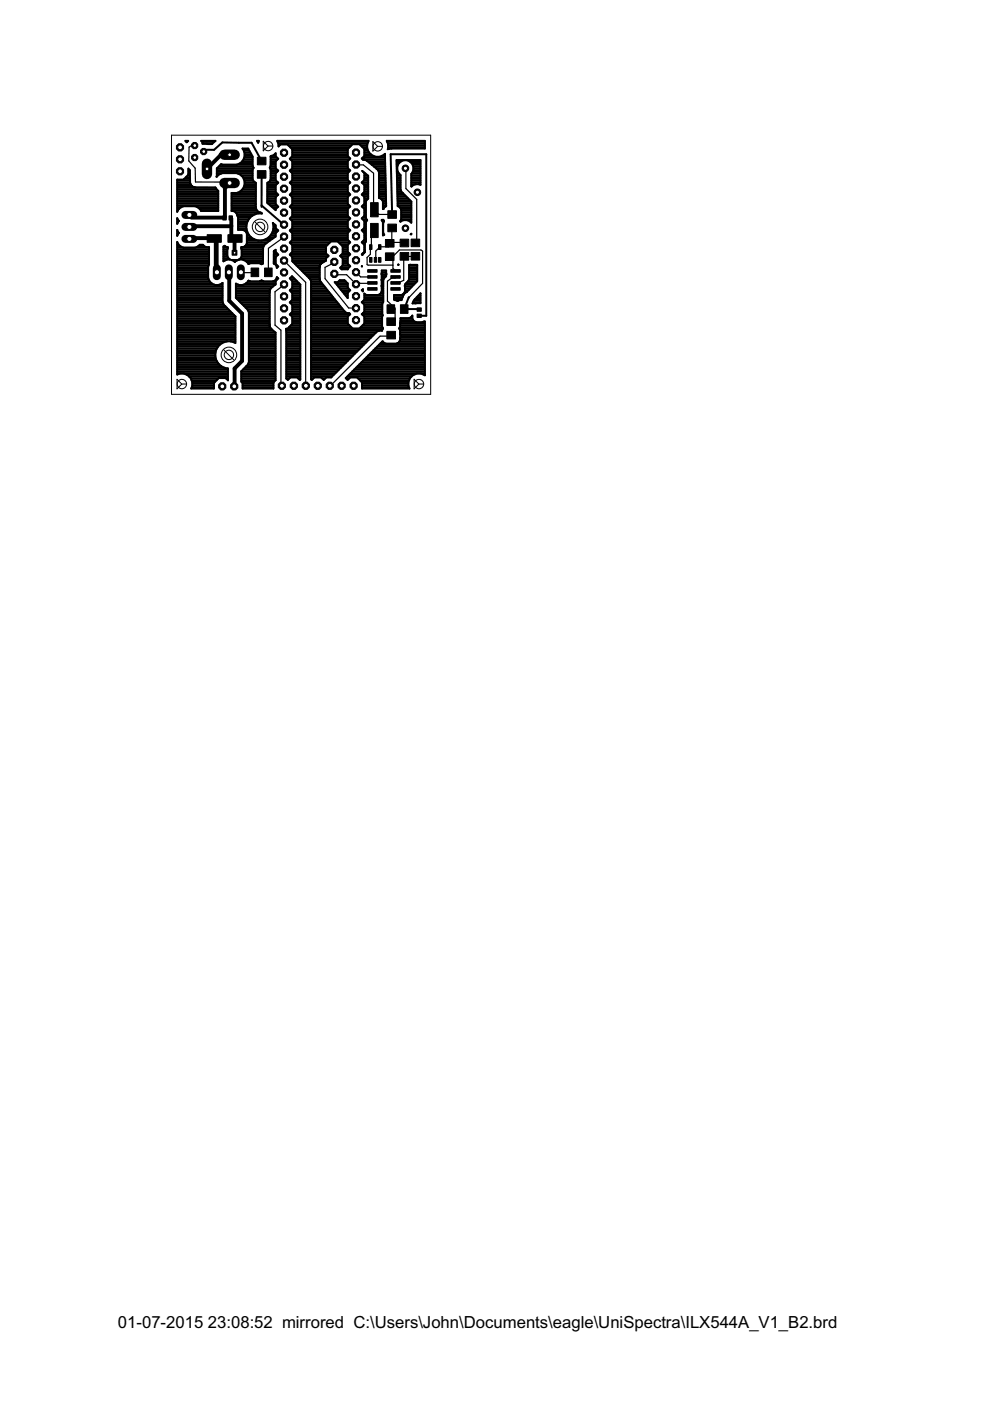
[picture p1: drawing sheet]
<svg xmlns="http://www.w3.org/2000/svg" width="210mm" height="297mm" viewBox="0 0 210 297" stroke-linecap="round" stroke-linejoin="round" font-family="sans-serif">
<defs><g id="words">
<g font-size="4">
<text x="25" y="281.5">01-07-2015</text>
<text x="44.1" y="281.5">23:08:52 mirrored C:\Users\John\Documents\eagle\UniSpectra\ILX544A_V1_B2.brd</text>
</g>
</g></defs>
<g fill="#000" stroke="#000" stroke-width=".21">
<path d="M54.6 33.3h1.8v1.6h-1.8zM54.6 36.2h1.8v1.6h-1.8zM43.9 49.8h3v1.6h-3zM47.2 45.8h.8v.9h-.8zM48.6 45.8h.7v.9h-.7zM48.3 49.8h3v1.6h-3zM53.2 56.8h1.6v1.9h-1.6zM56.1 56.8h1.6v1.9h-1.6zM78.4 54.6h.5v1h-.5zM78.4 51.9h.5v1h-.5zM79.4 54.6h.5v1h-.5zM78 57.2h1.9v.5h-1.9z"/>
<path d="M78 58.4h1.9v.6h-1.9zM78 59.7h1.9v.6h-1.9zM78.6 43h1.6v3h-1.6zM78.6 47.4h1.6v3h-1.6zM80.3 54.6h.5v1h-.5zM80.3 51.9h.5v1h-.5zM81.7 50.8h1.8v1.6h-1.8zM81.7 53.6h1.8v1.6h-1.8zM82.2 44.7h1.9v1.6h-1.9zM82.2 47.5h1.9v1.6h-1.9zM82.9 59.7h2v.6h-2zM82.9 58.4h2v.6h-2z"/>
<path d="M82.9 57.2h2v.5h-2zM84.8 53.6h1.9v1.6h-1.9zM84.8 50.7h1.9v1.6h-1.9zM87.2 50.7h1.8v1.6h-1.8zM87.2 53.5h1.8v1.6h-1.8zM78 61h1.9v.5h-1.9zM82.1 64.6h1.6v1.8h-1.6zM82 67.4h1.8v1.6h-1.8zM82 70.3h1.8v1.6h-1.8zM82.9 61h2v.5h-2zM84.9 64.6h1.6v1.8h-1.6zM88.4 66.6h.9v.7h-.9z"/>
<path d="M88.4 65.3h.9v.7h-.9z"/>
<circle cx="38.2" cy="31.2" r=".83"/>
</g>
<g fill="none" stroke="#000" stroke-width=".25">
<path d="M41.3 30.9v-.5l-1.2 .8-.1 2.9 1.4 1.6v2.9h7.2v.2M43.8 31.7h-.5l-.1 .4M75.5 34.9l1.5 .1 2.2 1.7v7.6l1.1 1.2h2.8M85.9 35.7l.2 .2v4.1l2.2 2.3v9.1l-.2 .1M40.2 45.7l.4 .4M40.2 50.5l-.1 .2M40.2 48l-.1 .1M45.4 50.5l.4 .4M45.8 57.6l.2 .1M47.5 46.1h.2M48.5 57.7l.1 .1M49 49.8l.8 .8-.1 .1"/>
<path d="M49 46.1l-.1 .1 .1 .2M51.1 57.7h2.9M55.4 43.5l.1 .4M60 47.5l.2 .1M60.2 55.2l4.6 4.7v21.9M60.2 50.2l-3.3 2.4v5.1M70.9 58.1l.1 .2h2.5l2 2v-.2l3.5-.1M70.9 55.5l-.1 .2-1.9 1v2.4l5 6.2h1.6M75.5 57.7l1 1h2.5M79.4 48.9l-.7 .4v3l-.2 .2v1.4l-.7 .7v1.5l5.5 .1M82.6 51.6h.5l-.7 .7h-1.8l-.9 .9-.1 1.9M83.1 48.3v3.1l-.5 .2"/>
<path d="M83.9 58.7l-.1 .2h-.7l-1 .7v4.2l1.7 1.5-.9 .2 .9 .1v2.5l-.9 .1M83.9 57.4l-.6-.5v-2.3l-.7-.2h.7l1.4-1.4h4.5l.4 .2v6.9l-2.9 3M85.7 51.5l-.1-.1h-2.3l-.7 .2M88.1 54.3l.2 .1h-2.7v5l-.9 .5-.8 .1M60.2 60.3l-1.9 1.5v7.1l1.3 1.1v11.8h.2M82.9 71.1l.9 .2h-3.2l-10.7 10.5M86.5 65.3l-.8 .2M47 81.8l.1 .1M49.7 81.8v.1M64.8 81.8h.1"/>
</g>
<g fill="none" stroke="#000" stroke-width=".42">
<path d="M37.6 39.1h2.8M37.6 39.8h8.1M37.6 39.4h3.1M37.6 38.7h2.7M37.6 38.3h2.7M39.1 37.9h1.2M39.3 29.9h.6l-.3 .3zM39.4 37.6h.9M39.5 30.1h.2M39.8 37.2h.5M39.9 36.8h.4M39.9 36.4h.4"/>
<path d="M39.9 36.1h.3M40.3 38.8h.1M40.5 39.2l-.2-.4v-2.7l-.4-.3v1.2l-1 1.1h-1.3v6.8l.6-.9 .7-.3h2.4l.7 .3 .6 .7h3.7v-4.2l-.6-.7-4.5-.1M40.5 39.2h.1M40.5 39.2l.3 .4M40.8 39.6h.1M40.8 39.6l.4 .1M41.2 39.7v.1M42.9 30.1h2.5M43.8 31.7l1.6 .1 1.7-1.6 6.2 .1 2.2 3.8M43.9 30.5h1l.8-.6h-3l.2 .3v.3h2.1M46 37.2h.2"/>
<path d="M46 36.8h.9M46 36.4h7.6M46 36.1h7.6M46 35.7h7.7M46.4 35.3h7.2M46.8 34.9h6.8M47.2 34.9l-.3-.1-.9 .9-.1 1.8 .5-.5 .8-.3h3a2.15 2.15 0 0 1 1.7 2.1 2.15 2.15 0 0 1-1.7 2.1M50.2 34.9a2.12 2.12 0 0 0 1.2-3.4h1.2l1 1.7v1.9l.2 .5-.2 .4v2l.1 .4 .6 .4-.1 5.1M50.5 36.8h3.1M51 34.6h2.6M51.1 37.2h2.5M51.4 34.2h2.2"/>
<path d="M51.5 37.6h2.1M51.5 31.6h1.2M51.6 33.8h2M51.6 39.8h2.7M51.7 37.9h1.9M51.7 31.9h1.2M51.8 39.4h2.5M51.8 33.4h1.8M51.8 38.3h1.9M51.8 32.3h1.3M51.9 32.7h1.4M51.9 39.1h2.4"/>
<path d="M51.9 38.7h2.2M51.9 33.1h1.6M54.5 29.9h.4l-.2 .4zM54.6 30.1h.2M55.5 37v6.9M56.7 39.1h2M56.7 39.8h1.7M56.7 39.4h1.7M56.9 38.7h2M57.3 38.3h1.2M57.3 35.7h1.2M57.3 35.3h1.1"/>
<path d="M57.4 33.8h1.4M57.4 34.9h1M57.4 37.9h1M57.4 37.6h1M57.4 37.2h1M57.4 36.8h1M57.4 36.4h1.3M57.4 36.1h1.4M57.4 34.6h1M57.4 34.2h1M57.4 33.4h1.4M57.5 33.1h.9"/>
<path d="M58.2 32.7h.2M58.4 34.2l.6-.5-.6-.6v-.6l-.3 .4-.7 .2v2l-.2 .5 .2 .4v2l-.2 .4-.5 .4v4.2l1.7 1.6v-.3l.6-.5-.6-.5v-1.5l.6-.5-.6-.6v-1.4l.6-.6-.6-.5v-1.5l.6-.5-.6-.5M58.4 34.2v1.5M58.9 30.1h19.2M59 30.5h18.9M59.1 30.8h.2M61.2 30.8h13.3M61.5 38.7h12.8M61.5 31.2h12.6M61.6 36.1h12.6M61.6 33.8h12.4M61.7 33.4h12.4"/>
<path d="M61.7 36.4h12.3M61.8 39.1h12.1M61.9 38.3h12M61.9 31.6h11.8M62 35.7h11.8M62 32.7h11.7M62 34.2v1.5M62 35.7l-.6 .5 .6 .5v1.5l-.6 .5 .6 .6v1.4l-.6 .6 .6 .5v1.5l-.6 .5 .6 .5v1.5M62 34.9h11.7M62 39.8h11.7M62 39.4h11.7M62 37.9h11.7"/>
<path d="M62 37.6h11.7M62 37.2h11.7M62 36.8h11.7M62 35.3h11.7M62 34.6h11.7M62 34.2h11.7M62 33.1h11.7M62 32.3h11.7M62 31.9h11.7M73.7 31.6v1.5M73.7 33.1l.6 .5-.6 .5v1.5l.6 .6-.6 .5v1.5l.6 .5M73.7 31.6l1-1h1.5l1.1 1v1.5"/>
<path d="M74.3 38.7l-.6 .5v1.5l.6 .5-.6 .6v1.4M76.5 30.8h1.4M76.7 38.7l.6-.5v-1.5l-.5-.5 1.3 1.1v4.8l-.5 .7M76.7 38.7l.6 .5v1.5l-.6 .5 .6 .6v1.4M76.7 38.7h1.4M76.8 31.2h1.1M76.9 33.4h4.7M77 36.4h.1M77.1 39.1h1M77.1 38.3h1M77.2 33.8h-.2M77.2 33.8h.1"/>
<path d="M77.2 33.8h4.4M77.2 31.6h.7M77.3 32.7h1.3M77.3 33.1l-.6 .5 .3 .2M77.3 39.8h.8M77.3 39.4h.8M77.3 37.9h.8M77.3 37.6h.8M77.3 37.2h.7M77.3 36.8h.2M77.3 33.1h1.9M77.3 32.3h.9"/>
<path d="M77.3 31.9h.8M77.3 33.8l2.6 2 .4 .6M77.9 34.2h3.7M78.4 34.6h3.3M78.8 34.9h2.9M79.3 35.3h2.4M79.8 35.7h1.9M80.2 36.1h1.5M80.3 36.4v5.6a1 1 0 0 1 .9 .8M80.3 36.4h1.4M80.3 39.1h1.5M80.3 39.8h1.5"/>
<path d="M80.3 39.4h1.5M80.3 38.7h1.5M80.3 38.3h1.4M80.3 37.9h1.4M80.3 37.6h1.4M80.3 37.2h1.4M80.4 36.8h1.3M80.9 33.1h.7M81.5 32.7h.1M81.6 33v-.4a2.23 2.23 0 0 1-2.9 .2 2.23 2.23 0 0 1-.6-2.9h-19.3l.3 .6v.6l.4-.5h1.4l1.1 1.1v1.4l-.6 .6 .6 .5M81.6 33l.3 10.7-.7 .6v-1.5M81.6 33h.1"/>
<path d="M82.1 30.1h8M82.2 30.5h7.9M82.3 31.6h.1M82.3 31.2h7.8M82.3 30.8h7.8M83 31.5l-.6 .1M83 31.5h.1M83.1 31.5h7v-1.6h-8.1l.3 .7-.1 1h.2M84.1 34.9h.3M84.1 34.6h.5M84.1 34.2h1M84.1 35.7h.1"/>
<path d="M84.1 35.3h.1M84.1 36.4h.3M84.1 36.1h.1M84.2 37.6h.7M84.2 37.2h.7M84.2 36.8h.4M84.2 38.3h.7M84.2 37.9h.7M84.2 39.1h.7M84.2 38.7h.7M84.2 36a1.75 1.75 0 0 1 1.7-2.1 1.75 1.75 0 0 1 1.8 2.1M84.2 36l.3 .7 .4 .4v3.1"/>
<path d="M84.2 39.8h.7M84.2 39.4h.7M86.8 34.2h2.4M87.2 39.1h2M87.2 39.4h.2M87.2 38.7h2M87.2 38.3h2M87.2 37.9h2M87.2 37.6h2M87.2 37.2h2M87.2 36.8h2M87.2 34.6h2"/>
<path d="M87.5 34.9h1.7M87.5 36.4h1.7M87.7 36l-.5 .9v2.6l.9-.4M87.7 36.1h1.5M87.7 35.7h1.5M87.7 35.3h1.5M88.8 39.1l.4 .1v-5.3h-5.1l.2 9.8 .3 .1 .5 .7v2l-.2 .4M37.6 59.6h6.8M37.6 52.5h6.7M37.6 46.2l.4 .6-.4 .7zM37.6 48.8v1.2l.4-.6-.3-.2M37.6 58.9h6.5"/>
<path d="M37.6 44.3h.4M37.6 48.8l.1 .4M37.6 40.9h8.7M37.6 48.8h.1M37.6 59.3h6.7M37.6 58.5h6.5M37.6 58.1h6.5M37.6 57.8h6.5M37.6 57.4h6.5M37.6 57h6.5M37.6 56.7h6.5M37.6 56.3h6.6"/>
<path d="M37.6 55.9h6.7M37.6 55.5h6.7M37.6 55.2h6.7M37.6 54.8h6.7M37.6 54.4h6.7M37.6 54h6.7M37.6 53.7h6.7M37.6 53.3h6.7M37.6 52.9h6.7M37.6 52.2h.6M37.6 51.8h.2M37.6 51.4h.1"/>
<path d="M37.6 49.9h.1M37.6 49.6h.2M37.6 49.2h.1M37.6 47.3h.1M37.6 46.9h.3M37.6 46.5h.1M37.6 44.7h.1M37.6 43.9h.8M37.6 43.6h8.7M37.6 43.2h8.7M37.6 42.8h8.7M37.6 42.4h8.7"/>
<path d="M37.6 42.1h8.7M37.6 41.7h8.7M37.6 41.3h8.7M37.6 40.6h8.7M37.6 40.2h8.4M38.9 52.5l-.7-.3-.6-.9v28.1a2.21 2.21 0 0 1 3.2 1.6M41.3 52.5l.7-.3 .4-.3h.7a1.05 1.05 0 0 0 1.2 .5l-.2 6.5a1.84 1.84 0 0 0 3.1 1.1M41.8 43.9h4.5M42.1 52.2h1.2M42.3 44.3h4M42.6 44.7h3.7M47.2 60v4l.2 .6 2.5 2.5v5.6l-1-.3"/>
<path d="M47.4 52.3l.2-.2 .7 .3a3.9 3.9 0 0 0 .1 2.3l.4 .3h-.6l-.8 .4zM47.4 52.5h.9M47.4 55.2h.5M47.4 54.8h1.1M47.4 54.4h.8M47.4 54h.8M47.4 53.7h.8M47.4 53.3h.8M47.4 52.9h.8M47.6 52.2h.1M48.5 57.7l.1 .1M49.1 44.3h5.2"/>
<path d="M49.1 44.7h5.4M49.1 43.9h5.1M49.1 43.6h5.1M49.1 43.2h5.1M49.1 42.8h5.1M49.1 42.4h5.1M49.1 42.1h5.1M49.1 41.7h5.2M49.1 41.3h5.2M49.2 55.2h1.2M49.8 55.5h.1M50 45h5.1"/>
<path d="M50.2 45.4h3.9M50.4 45.8h3M50.5 48.4h1.7M50.5 48h1.7M50.5 47.7h1.8M50.5 47.3h1.9M50.5 46.9h2M50.5 46.5h2.2M50.5 46.2h2.5M51 54.8h4.8M51 40.6h3.3M51.2 52.5h4.6"/>
<path d="M51.2 54.4h4.6M51.2 52.9v1.4l-.1 .4-.7 .4h-1.3l.7 .4M51.2 54h4.6M51.2 53.7h4.6M51.2 53.3h4.6M51.2 52.9h4.6M51.4 40.2h2.9M51.6 48.8h.7M51.7 55.2h4.1M52 52.2h3.9M52.2 49.2h.2M52.3 51.8h3.9"/>
<path d="M52.3 55.5h3.5M52.3 49.6h.3M52.3 51.4h4.4M52.3 51h4.9M52.3 50.7h1.5M52.3 50.3h.9M52.3 49.9h.6M52.6 59.6h5.8M52.7 55.9h.2M53 59.6l-.3-.1a1.84 1.84 0 0 1-2.7 .6v3.1l2.5 2.5 .3 .5v10.6l-.3 .5-1.3 1.4M54.2 43.9a1.17 1.17 0 0 0 1.1 1.2l.2 .2a2.89 2.89 0 0 0-3.3 2.8 2.89 2.89 0 0 0 3.3 2.9 2.89 2.89 0 0 0 2.3-3.7l.6 .5v.5l.6 .6-.6 .5v.7l-2.3 1.7-.3 .7M54.2 43.9h.1"/>
<path d="M54.3 40.9h-5.2v3.8a1.37 1.37 0 0 1 1.4 1.4v2.6h1l.7 .5 .1 .4v2a1.01 1.01 0 0 1-1.1 .8v.5M55.1 59.6l.4-.1 .4 .1M55.2 55.9h.5M55.4 43.5l4.6 4M55.8 52.5v3.4l-.3 .1-.4-.2h-2.1l-.3 .2a1.82 1.82 0 0 0-2.9-.5M56.4 50.7h1.3M56.7 42.8h1.7M56.7 42.4h1.7M56.7 40.9h1.9M56.7 42.1h1.7M56.7 41.7h1.9M56.7 41.3h2.2"/>
<path d="M56.7 40.6h1.7M56.7 40.2h1.7M56.9 43.2h1.5M57 50.3h1.3M57.3 43.6h1.4M57.4 49.9h1M57.6 49.6h.8M57.7 43.9h1.2M57.8 49.2h.9M57.9 47.3h.1M57.9 59.6a.94 .94 0 0 0 .8-.8l.3 .2-.6 .6v.7l-1 .8-.2 .5M57.9 48.8h1"/>
<path d="M58 48.4h.5M58 48h.4M58 47.7h.3M58 55.5h.4M58.1 53.2l.3-.2v.4l.6 .6-.6 .5v1.5l.6 .5-.3 .3a.92 .92 0 0 0-.7-.9zM58.1 55.2h.3M58.1 54.8h.3M58.1 54.4h.4M58.1 54h.8M58.1 53.7h.6M58.1 53.3h.3M58.1 55.9h.3"/>
<path d="M58.2 44.3h.3M58.5 59.3h.2M58.5 56.3h.3M58.7 58.9h.1M58.7 56.7h.1M61.5 51.4h8.5M61.5 41.3h12.7M61.5 54h7.9M61.5 48.8h12.7M61.6 43.9h12.5M61.6 58.9h.7M61.6 46.2h12.5"/>
<path d="M61.6 46.5h12.4M61.7 59.3h.9M61.7 43.6h12.3M61.7 49.2h12.2M61.7 53.7h7.4M61.8 40.9h12.2M61.8 51.8h7.8M61.8 51h12.1M61.8 41.7h12M61.9 54.4h7.6M61.9 48.4h11.9M61.9 44.3h11.8"/>
<path d="M62 46.9v1.4l-.6 .6 .6 .5v1.5l-.6 .5 .6 .6v1.4l-.6 .6 .6 .5v.9l3.5 3.5M62 59.6h1M62 52.5h7.1M62 45.8l-.6 .6 .6 .5M62 55.2h7.1M62 54.8h7.1M62 53.3h7.1M62 52.9h7.1M62 52.2h7.2M62 50.7h11.7M62 50.3h11.7M62 49.9h11.7"/>
<path d="M62 49.6h11.7M62 48h11.7M62 47.7h11.7M62 47.3h11.7M62 46.9h11.7M62 45.8h11.7M62 45.4h11.7M62 45h11.7M62 44.7h11.7M62 43.2h11.7M62 42.8h11.7M62 42.4h11.7"/>
<path d="M62 42.1h11.7M62 40.6h11.7M62 40.2h11.7M62.1 55.5h6.5M62.5 55.9h5.6M62.9 56.3h4.9M63.2 56.7h4.6M63.6 57h4.2M64 57.4h3.8M64.3 57.8h3.5M64.7 58.1h3.1M65.1 58.5h2.7"/>
<path d="M65.5 58.9h2.3M65.5 58.9l.5 .7M65.8 59.3h2M66 59.6v20.8l.1 .2 .5-.6h1.5l.5 .6 .6-.6h1l9.7-9.7 .4-.2M66 59.6h1.9M67.8 59.2l.1 .4M67.9 59.6l5.2 6.4M68.2 55.8l-.4 .8v2.6M68.2 55.8h.1M69.1 54.8l.6-.5-.6-.6v-1.5l1-1h1.5l1.1 1v1.5l-.6 .6 .6 .5M69.1 54.8v.5l-.9 .5M71 59.8h.6l.5-.4h.9l.7 .7v.9l.6 .5-.6 .6v1.1z"/>
<path d="M71.8 59.6h1.5M71.8 51.4h2.4M72.2 51.8h1.7M72.2 56.7h1.8M72.3 54.4h1.5M72.3 54h1.8M72.4 57h1.3M72.6 52.2h1.1M72.6 56.3h1.5M72.7 52.5h1M72.7 54.8v1.4l-.6 .6 .4 .3h1.2l.6-.6-.6-.6M72.7 55.9h1"/>
<path d="M72.7 55.5h1M72.7 55.2h1M72.7 54.8h1M72.7 53.7h1.3M72.7 53.3h1M72.7 52.9h1M73.7 44.3v1.5l.6 .5-.6 .5v1.5l.6 .5-.6 .6v1.4l.6 .6-.6 .5v1.5l.6 .5-.6 .6v1.4M73.7 43.2l.6 .6-.6 .5M76.7 56.5h.1M76.8 51.4h.6M76.8 48.8h.8M76.8 41.3h1.3"/>
<path d="M76.8 54h.1M76.8 46.2h.8M76.9 43.9h.7M76.9 43.6h.7M77 53.7h.2M77 46.5h.7M77 40.9h1.1M77 51h.6M77 49.2h.6M77.1 51.8h.2M77.1 48.4h.5M77.2 41.7h.9"/>
<path d="M77.2 45.8h.4M77.3 44.3v1.5l-.6 .5 .6 .5v1.5l-.6 .5 .6 .6v1.4l-.6 .6 .6 .5v1.5l-.6 .5 .1 .1M77.3 43.2l-.6 .6 .6 .5M77.3 52.5h.1M77.3 44.3h.3M77.3 53.3h.1M77.3 52.9h.1M77.3 52.2h.1M77.3 50.7h.3M77.3 50.3h.3M77.3 49.9h.3M77.3 49.6h.3"/>
<path d="M77.3 48h.3M77.3 47.7h.3M77.3 47.3h.3M77.3 46.9h.4M77.3 45.4h.3M77.3 45h.3M77.3 44.7h.3M77.3 43.2h.3M77.3 42.8h.3M77.3 42.4h.4M77.3 42.1h.8M77.3 40.6h.8"/>
<path d="M77.3 40.2h.8M77.6 42.8v3.4M77.6 46.2l.1 .3M77.6 50.7v.5l-.3 .5 .1 1.7-.6 .6M77.7 46.5l.2 .2-.3 .5v3.5M80.3 40.9h1.5M80.3 41.7h1.5M80.3 41.3h1.5M80.3 40.6h1.5M80.3 40.2h1.5M80.6 42.1h1.3M80.9 46.7l.4-.1 .1 .3-.2 .4v2l.3 .5-.3 .1v-2.7z"/>
<path d="M80.9 59.3h.4M80.9 58.1h1M80.9 59.6h.4M80.9 58.9h.6M80.9 58.5h1M80.9 57.8h1M80.9 57.4h1M81 42.4h.9M81.1 46.9h.3M81.2 48.8h.1M81.2 49.6h.1M81.2 49.2h.1"/>
<path d="M81.2 48.4h.1M81.2 48h.1M81.2 47.7h.1M81.2 47.3h.1M81.2 43.9h.4M81.2 43.6h.7M81.2 43.2h.7M81.2 42.8h.7M83.1 45.5l-.3-12.8h7.6v34.3h-1.5M84.2 40.9h1.2M84.2 40.6h.9M84.2 40.2h.7"/>
<path d="M84.3 41.7h1.8M84.3 41.3h1.5M84.3 42.4h2.6M84.3 42.1h2.2M84.3 43.6h2.9M84.3 43.2h2.9M84.3 42.8h2.9M84.5 56.2h.1M84.7 43.9h2.5M84.9 46.9h.1M84.9 40.2l.2 .4 2.1 2.1v4.5l-.3-.3M85 46.9l.6-.2h.7l.6 .2"/>
<path d="M85 44.3h2.2M85 46.5h2.2M85.1 46.2h2.1M85.1 45.8h2.1M85.1 45.4h2.1M85.1 45h2.1M85.1 44.7h2.1M86.3 59.9h.1M86.5 59.6h1.9M86.7 59.3h1.8M86.7 58.9h1.8M86.7 58.5h1.8"/>
<path d="M86.7 58.1h1.8M86.7 57.8h1.8M86.7 57.4h1.8M86.7 57h1.8M86.7 56.7h1.8M86.7 56.3h1.8M86.9 46.9h.3M87.2 49.6l-.1 .1zM37.6 72.4h12.3M37.6 70.1h12.3M37.6 79.1h10.7M37.6 78.7h10.7"/>
<path d="M37.6 78.4h10.7M37.6 78h10.1M37.6 77.6h9.3M37.6 77.2h8.9M37.6 76.9h8.5M37.6 76.5h8.3M37.6 76.1h8.2M37.6 75.8h8.1M37.6 75.4h8.1M37.6 75h8.1M37.6 74.6h8.1M37.6 74.3h8.2"/>
<path d="M37.6 73.9h8.4M37.6 73.5h8.6M37.6 73.1h9M37.6 72.7h9.5M37.6 72h12.3M37.6 71.6h12.3M37.6 71.2h12.3M37.6 70.9h12.3M37.6 70.5h12.3M37.6 69.8h12.3M37.6 69.4h12.3M37.6 69h12.3"/>
<path d="M37.6 68.6h12.3M37.6 68.3h12.3M37.6 67.9h12.3M37.6 67.5h12.3M37.6 67.1h12.3M37.6 66.8h12M37.6 66.4h11.6M37.6 66h11.3M37.6 65.6h10.9M37.6 65.3h10.5M37.6 64.9h10.1M37.6 64.5h9.8"/>
<path d="M37.6 64.1h9.6M37.6 63.8h9.6M37.6 63.4h9.6M37.6 63h9.6M37.6 62.7h9.6M37.6 62.3h9.6M37.6 61.9h9.6M37.6 61.5h9.6M37.6 61.2h9.6M37.6 60.8h9.6M37.6 60.4h8M37.6 60h7.2"/>
<path d="M39.7 79.5h8.6M40.1 79.9h8.2M46.2 73.5a2.86 2.86 0 0 0 2.1 4.6v2.5M46.4 60.4h.8M47.1 60h.1M48.1 72.4l-1.3 .5-.6 .6M50 63h7.2M50 62.7h7.2M50 62.3h7.2M50 61.9h7.1M50 61.5h7.2M50 61.2h7.4"/>
<path d="M50 60.8h7.8M50 60.4h.6M50.2 63.4h7M50.6 63.8h6.6M51 64.1h6.2M51.2 78.7v2.2l.2 .3v1.2h6.6v-1.3l.4-.5M51.2 79.9h7.2M51.2 79.5h7.2M51.2 79.1h7.2M51.2 78.7h7.2M51.4 64.5h5.8M51.5 60.4h6.8"/>
<path d="M51.5 78.4h6.9M51.8 64.9h5.4M51.9 78h6.5M52.1 65.3h5.1M52.2 60h6.2M52.3 77.6h6.1M52.5 65.6h4.7M52.6 77.2h5.8M52.7 66h4.5M52.7 76.9h5.7M52.8 72.4h5.6M52.8 70.1h5.2"/>
<path d="M52.8 76.5h5.6M52.8 76.1h5.6M52.8 75.8h5.6M52.8 75.4h5.6M52.8 75h5.6M52.8 74.6h5.6M52.8 74.3h5.6M52.8 73.9h5.6M52.8 73.5h5.6M52.8 73.1h5.6M52.8 72.7h5.6M52.8 72h5.6"/>
<path d="M52.8 71.6h5.6M52.8 71.2h5.6M52.8 70.9h5.6M52.8 70.5h5.6M52.8 69.8h4.7M52.8 69.4h4.5M52.8 69h4.4M52.8 68.6h4.4M52.8 68.3h4.4M52.8 67.9h4.4M52.8 67.5h4.4M52.8 67.1h4.4"/>
<path d="M52.8 66.8h4.4M52.8 66.4h4.4M57.1 61.9v6.9l.1 .5 .3 .5M57.2 61.6l-.1 .3M57.5 69.8l.9 .7v10.1M60.7 69.7v10.5M60.7 69.7l3 .1M60.7 72.4h3M60.7 70.1h3M60.7 79.9h3M60.7 79.5h3M60.7 79.1h3"/>
<path d="M60.7 78.7h3M60.7 78.4h3M60.7 78h3M60.7 77.6h3M60.7 77.2h3M60.7 76.9h3M60.7 76.5h3M60.7 76.1h3M60.7 75.8h3M60.7 75.4h3M60.7 75h3M60.7 74.6h3"/>
<path d="M60.7 74.3h3M60.7 73.9h3M60.7 73.5h3M60.7 73.1h3M60.7 72.7h3M60.7 72h3M60.7 71.6h3M60.7 71.2h3M60.7 70.9h3M60.7 70.5h3M61.3 69.4h2.4M61.5 64.1h2.2"/>
<path d="M61.5 61.5h2.2M61.6 66.8h2.1M61.6 69h2.1M61.7 66.4h2M61.8 61.9h1.9M61.8 63.8h1.9M61.8 64.5h1.9M61.9 61.2h1.8M61.9 67.1h1.8M62 68.7v-1.5l-.6-.5 .6-.6v-1.4l-.6-.6 .6-.5v-1.5l-.6-.5 .6-.6v-1.4l-.6-.6 .5-.4 1.8 1.7v20.2l-.1 .1-.6-.6h-1.4l-.6 .6-.3-.4M62 68.7l-1.1 1h-.2M62 68.6h1.7"/>
<path d="M62 68.3h1.7M62 67.9h1.7M62 67.5h1.7M62 66h1.7M62 65.6h1.7M62 65.3h1.7M62 64.9h1.7M62 63.4h1.7M62 63h1.7M62 62.7h1.7M62 62.3h1.7M62 60.8h1.7"/>
<path d="M62 60.4h1.7M62 60h1.4M66 72.4h11.9M66 79.9h4.4M66 79.5h4.7M66 79.1h5.1M66 78.7h5.5M66 78.4h5.9M66 78h6.2M66 77.6h6.6M66 77.2h7M66 76.9h7.4"/>
<path d="M66 76.5h7.7M66 76.1h8.1M66 75.8h8.5M66 75.4h8.9M66 75h9.2M66 74.6h9.6M66 74.3h10M66 73.9h10.4M66 73.5h10.7M66 73.1h11.1M66 72.7h11.5M66 72h12.2"/>
<path d="M66 71.6h12.6M66 71.2h13M66 70.9h13.4M66 70.5h13.7M66 69.8h15.1M66 69.4h8.5M66 69h8.1M66 68.6h7.7M66 68.3h7.7M66 67.9h7.7M66 67.5h7.7M66 67.1h7.7"/>
<path d="M66 66.8h8.1M66 66.4h7.6M66 66h7M66 65.6h6.7M66 65.3h6.4M66 64.9h6.1M66 64.5h5.8M66 64.1h5.5M66 63.8h5.2M66 63.4h4.9M66 63h4.6M66 62.7h4.3"/>
<path d="M66 62.3h4M66 61.9h3.7M66 61.5h3.4M66 61.2h3.1M66 60.8h2.8M66 60.4h2.5M66 60h2.2M71.1 60h2.6M71.4 60.4h2.3M71.8 60.8h1.9M72.1 61.2h1.8M72.3 61.5h1.9"/>
<path d="M72.6 61.9h1.3M73 62.3h.7M73.1 66l.6 .4M73.3 62.7h.4M73.6 63h.1M73.6 66.4h.5l.2 .2-.6 .5M73.6 79.9h13.6M74 79.5h13.7M74.4 79.1h15.7M74.7 78.7h15.4M75.1 78.4h15M75.5 78h14.6"/>
<path d="M75.8 77.6h14.3M76.2 77.2h13.9M76.5 69.4h4.6M76.6 76.9h13.5M76.7 61.5l.2-.2 .1 .5zM76.7 61.5h.2M76.8 64.1h4.4M76.9 69h4.1M76.9 66.8h4.2M76.9 61.7l.1 .1M76.9 66.4h4.1M77 76.5h13.1"/>
<path d="M77 63.8h4.3M77.2 64.5h3.8M77.2 68.6h3.8M77.2 67.1h3.8M77.3 62.3v1.2l-.6 .6 .6 .5v1.5l-.6 .5 .6 .5v1.5l-1.1 1h-1.5l-1-1v-1.5M77.3 68.3h3.7M77.3 67.9h3.7M77.3 67.5h3.7M77.3 66h3.7M77.3 65.6h3.7M77.3 65.3h3.7M77.3 64.9h3.7"/>
<path d="M77.3 63.4h4M77.3 63h4M77.3 62.7h4M77.3 62.3h.1M77.3 76.1h12.8M77.7 75.8h12.4M78.1 75.4h12M78.5 75h11.6M78.8 74.6h11.3M79.2 74.3h10.9M79.6 73.9h10.5M80 73.5h10.1"/>
<path d="M80.3 73.1h9.8M80.6 62.3h.7M80.7 72.7h.9M80.9 61.9h.4M80.9 60.8v.9l-.4 .7-.4 .1h-2.4l-.4-.2M80.9 60.8v-3.4h1v.7a.82 .82 0 0 1-.5 .9l-.1 .4v4.6l-.3 .4 .2 2.5-.2 .3v2l.2 .4-.2 .5h-15M80.9 61.5h.4M80.9 61.2h.4M80.9 60.8h.4M80.9 60.4h.4M80.9 60h.4M83.5 63.4h1.7"/>
<path d="M83.5 63h1.9M83.5 62.7h2M84.2 63.8h.2M84.3 72.7h5.8M84.7 72.4h5.4M84.7 69.8h5.4M84.8 69.4h5.3M84.8 72.1l-.4 .6-.4 .2h-2.2l-.8-.5-7.7 7.8 .4 .4 .6-.6h1.4l1.1 1.1v1.3h10l-.2-.5v-.9M84.8 70.1h5.3M84.8 72h5.3M84.8 70.5h5.3M84.8 69h5.3"/>
<path d="M84.8 68.6h5.3M84.9 71.6h5.2M84.9 70.9h5.2M84.9 70.9l-.1-.9-.2-.4 .2-.4 .1-1.7h1.8l.4-.2 .3-.4a1.1 1.1 0 0 0 .8 1.4l1.9-.1v11.4a2.25 2.25 0 0 0-3.5 1.4M84.9 70.9l-.1 1.2M84.9 71.2h5.2M84.9 68.3h3.2M84.9 67.9h2.7M84.9 67.5h2.5M85.4 62.8l-.3 .8-.9 .2M85.4 62.8h.1M85.6 62.3h.1"/>
<path d="M85.6 62.4l-.2 .4M85.6 62.4h.1M85.8 61.9h.5M85.9 60.8v-.5l.7-.7 .1-.4v-3h1.8v3.4l-2.9 2.8M85.9 60.8v.9l-.5 .7-.3 .1h-1.6v1l.7 .3M85.9 61.5h.7M85.9 61.2h1.1M85.9 60.8h1.4M85.9 60.4h1.8M85.9 62l.1 .1M86.1 60h2M86.7 63.1l-1 2.4 3.2 .1"/>
<path d="M87.2 67.1h.2M87.5 64.1h1.7M87.8 63.8h1.4M88 63.4h1.2M88.3 63h.9M88.7 62.7h.5M89.1 62.3h.1M89.2 62.2v2.1h-1.7l.4-.8zM89.7 68.3h.4M89.9 79.5h.2M40.4 80.2h5.9M40.6 80.6h5.3"/>
<path d="M40.7 82.1h4.7M40.8 81.7h4.6M40.8 81.4h4.6M40.8 81h4.8M47.9 80.2h.4M48.3 80.6l-.4-.4h-1.5l-1 1v1.2h-4.9l.3-.5v-.9M48.3 80.6h.1M51.2 80.6h7.2M51.2 80.2h7.2M51.2 81h6.9M51.4 82.1h6.6M51.4 81.7h6.6"/>
<path d="M51.4 81.4h6.6M60.7 80.2h.6M63.2 80.2h.5M66 80.2h.4M68.3 80.2h.7M73.4 80.2h.6M75.9 80.2h11M76.3 80.6h10.4M76.7 81h9.9M76.8 82.1h9.9M76.8 81.7h9.8M76.8 81.4h9.8"/>
</g>
<path d="M46.9 32.8l-3 3M47.7 39.8v6.3M40.2 50.5h5.2M40.2 48h8.8M40.6 46.1h6.9M48.6 57.8v6l2.7 2.7v10l-1.6 1.6v3.7M49 46.4v3.4M49.7 50.7v2.9" fill="none" stroke="#000" stroke-width=".83"/>
<path d="M46.9 32.8h1.8M48.6 38.8l-.9 1M40.1 45.6l.1 .1M45.8 50.9v6.7" fill="none" stroke="#000" stroke-width="1"/>
<circle cx="38.2" cy="31.2" r=".51" fill="#fff" stroke="#000" stroke-width=".21"/>
<circle cx="38.2" cy="33.8" r=".83" fill="#000" stroke="#000" stroke-width=".21"/>
<circle cx="38.2" cy="33.8" r=".51" fill="#fff" stroke="#000" stroke-width=".21"/>
<circle cx="38.2" cy="36.3" r=".83" fill="#000" stroke="#000" stroke-width=".21"/>
<circle cx="38.2" cy="36.3" r=".51" fill="#fff" stroke="#000" stroke-width=".21"/>
<path d="M39.3 45.6h1.7" fill="none" stroke="#000" stroke-width="1.7"/>
<circle cx="40.2" cy="45.6" r=".55" fill="#fff" stroke="#000" stroke-width=".21"/>
<path d="M39.3 48.1h1.7" fill="none" stroke="#000" stroke-width="1.7"/>
<circle cx="40.2" cy="48.1" r=".55" fill="#fff" stroke="#000" stroke-width=".21"/>
<path d="M39.3 50.7h1.7" fill="none" stroke="#000" stroke-width="1.7"/>
<circle cx="40.2" cy="50.7" r=".55" fill="#fff" stroke="#000" stroke-width=".21"/>
<circle cx="86" cy="48.4" r=".7" fill="#000" stroke="#000" stroke-width=".21"/>
<circle cx="86" cy="48.4" r=".44" fill="#fff" stroke="#000" stroke-width=".21"/>
<circle cx="88.5" cy="40.8" r=".7" fill="#000" stroke="#000" stroke-width=".21"/>
<circle cx="88.5" cy="40.8" r=".44" fill="#fff" stroke="#000" stroke-width=".21"/>
<circle cx="86" cy="35.7" r=".7" fill="#000" stroke="#000" stroke-width=".21"/>
<circle cx="86" cy="35.7" r=".44" fill="#fff" stroke="#000" stroke-width=".21"/>
<circle cx="49.7" cy="81.9" r=".83" fill="#000" stroke="#000" stroke-width=".21"/>
<circle cx="49.7" cy="81.9" r=".51" fill="#fff" stroke="#000" stroke-width=".21"/>
<circle cx="47.1" cy="81.9" r=".83" fill="#000" stroke="#000" stroke-width=".21"/>
<circle cx="47.1" cy="81.9" r=".51" fill="#fff" stroke="#000" stroke-width=".21"/>
<circle cx="41.3" cy="33.4" r=".71" fill="#000" stroke="#000" stroke-width=".21"/>
<circle cx="41.3" cy="33.4" r=".4" fill="#fff" stroke="#000" stroke-width=".21"/>
<circle cx="43.2" cy="32.1" r=".71" fill="#000" stroke="#000" stroke-width=".21"/>
<circle cx="43.2" cy="32.1" r=".4" fill="#fff" stroke="#000" stroke-width=".21"/>
<circle cx="41.3" cy="30.9" r=".71" fill="#000" stroke="#000" stroke-width=".21"/>
<circle cx="41.3" cy="30.9" r=".4" fill="#fff" stroke="#000" stroke-width=".21"/>
<path d="M51.1 56.9v1.7" fill="none" stroke="#000" stroke-width="1.7"/>
<circle cx="51.1" cy="57.7" r=".55" fill="#fff" stroke="#000" stroke-width=".21"/>
<path d="M48.5 56.9v1.7" fill="none" stroke="#000" stroke-width="1.7"/>
<circle cx="48.5" cy="57.7" r=".55" fill="#fff" stroke="#000" stroke-width=".21"/>
<path d="M46 56.9v1.7" fill="none" stroke="#000" stroke-width="1.7"/>
<circle cx="46" cy="57.7" r=".55" fill="#fff" stroke="#000" stroke-width=".21"/>
<path d="M43.9 34.7v2.2" fill="none" stroke="#000" stroke-width="2.2"/>
<circle cx="43.9" cy="35.8" r=".4" fill="#fff" stroke="#000" stroke-width=".21"/>
<path d="M47.6 32.8h2.2" fill="none" stroke="#000" stroke-width="2.2"/>
<circle cx="48.7" cy="32.8" r=".4" fill="#fff" stroke="#000" stroke-width=".21"/>
<path d="M47.6 38.8h2.2" fill="none" stroke="#000" stroke-width="2.2"/>
<circle cx="48.7" cy="38.8" r=".51" fill="#fff" stroke="#000" stroke-width=".21"/>
<circle cx="70.9" cy="53" r=".83" fill="#000" stroke="#000" stroke-width=".21"/>
<circle cx="70.9" cy="53" r=".51" fill="#fff" stroke="#000" stroke-width=".21"/>
<circle cx="70.9" cy="55.5" r=".83" fill="#000" stroke="#000" stroke-width=".21"/>
<circle cx="70.9" cy="55.5" r=".51" fill="#fff" stroke="#000" stroke-width=".21"/>
<circle cx="70.9" cy="58.1" r=".83" fill="#000" stroke="#000" stroke-width=".21"/>
<circle cx="70.9" cy="58.1" r=".51" fill="#fff" stroke="#000" stroke-width=".21"/>
<circle cx="60.2" cy="67.9" r=".83" fill="#000" stroke="#000" stroke-width=".21"/>
<circle cx="60.2" cy="67.9" r=".51" fill="#fff" stroke="#000" stroke-width=".21"/>
<circle cx="60.2" cy="65.4" r=".83" fill="#000" stroke="#000" stroke-width=".21"/>
<circle cx="60.2" cy="65.4" r=".51" fill="#fff" stroke="#000" stroke-width=".21"/>
<circle cx="60.2" cy="62.8" r=".83" fill="#000" stroke="#000" stroke-width=".21"/>
<circle cx="60.2" cy="62.8" r=".51" fill="#fff" stroke="#000" stroke-width=".21"/>
<circle cx="60.2" cy="60.3" r=".83" fill="#000" stroke="#000" stroke-width=".21"/>
<circle cx="60.2" cy="60.3" r=".51" fill="#fff" stroke="#000" stroke-width=".21"/>
<circle cx="60.2" cy="57.8" r=".83" fill="#000" stroke="#000" stroke-width=".21"/>
<circle cx="60.2" cy="57.8" r=".51" fill="#fff" stroke="#000" stroke-width=".21"/>
<circle cx="60.2" cy="55.2" r=".83" fill="#000" stroke="#000" stroke-width=".21"/>
<circle cx="60.2" cy="55.2" r=".51" fill="#fff" stroke="#000" stroke-width=".21"/>
<circle cx="60.2" cy="52.7" r=".83" fill="#000" stroke="#000" stroke-width=".21"/>
<circle cx="60.2" cy="52.7" r=".51" fill="#fff" stroke="#000" stroke-width=".21"/>
<circle cx="60.2" cy="50.2" r=".83" fill="#000" stroke="#000" stroke-width=".21"/>
<circle cx="60.2" cy="50.2" r=".51" fill="#fff" stroke="#000" stroke-width=".21"/>
<circle cx="60.2" cy="47.6" r=".83" fill="#000" stroke="#000" stroke-width=".21"/>
<circle cx="60.2" cy="47.6" r=".51" fill="#fff" stroke="#000" stroke-width=".21"/>
<circle cx="60.2" cy="45.1" r=".83" fill="#000" stroke="#000" stroke-width=".21"/>
<circle cx="60.2" cy="45.1" r=".51" fill="#fff" stroke="#000" stroke-width=".21"/>
<circle cx="60.2" cy="42.5" r=".83" fill="#000" stroke="#000" stroke-width=".21"/>
<circle cx="60.2" cy="42.5" r=".51" fill="#fff" stroke="#000" stroke-width=".21"/>
<circle cx="60.2" cy="40" r=".83" fill="#000" stroke="#000" stroke-width=".21"/>
<circle cx="60.2" cy="40" r=".51" fill="#fff" stroke="#000" stroke-width=".21"/>
<circle cx="60.2" cy="37.5" r=".83" fill="#000" stroke="#000" stroke-width=".21"/>
<circle cx="60.2" cy="37.5" r=".51" fill="#fff" stroke="#000" stroke-width=".21"/>
<circle cx="60.2" cy="34.9" r=".83" fill="#000" stroke="#000" stroke-width=".21"/>
<circle cx="60.2" cy="34.9" r=".51" fill="#fff" stroke="#000" stroke-width=".21"/>
<circle cx="60.2" cy="32.4" r=".83" fill="#000" stroke="#000" stroke-width=".21"/>
<circle cx="60.2" cy="32.4" r=".51" fill="#fff" stroke="#000" stroke-width=".21"/>
<circle cx="75.5" cy="67.9" r=".83" fill="#000" stroke="#000" stroke-width=".21"/>
<circle cx="75.5" cy="67.9" r=".51" fill="#fff" stroke="#000" stroke-width=".21"/>
<circle cx="75.5" cy="65.3" r=".83" fill="#000" stroke="#000" stroke-width=".21"/>
<circle cx="75.5" cy="65.3" r=".51" fill="#fff" stroke="#000" stroke-width=".21"/>
<circle cx="75.5" cy="62.8" r=".83" fill="#000" stroke="#000" stroke-width=".21"/>
<circle cx="75.5" cy="62.8" r=".51" fill="#fff" stroke="#000" stroke-width=".21"/>
<circle cx="75.5" cy="60.3" r=".83" fill="#000" stroke="#000" stroke-width=".21"/>
<circle cx="75.5" cy="60.3" r=".51" fill="#fff" stroke="#000" stroke-width=".21"/>
<circle cx="75.5" cy="57.7" r=".83" fill="#000" stroke="#000" stroke-width=".21"/>
<circle cx="75.5" cy="57.7" r=".51" fill="#fff" stroke="#000" stroke-width=".21"/>
<circle cx="75.5" cy="55.2" r=".83" fill="#000" stroke="#000" stroke-width=".21"/>
<circle cx="75.5" cy="55.2" r=".51" fill="#fff" stroke="#000" stroke-width=".21"/>
<circle cx="75.5" cy="52.6" r=".83" fill="#000" stroke="#000" stroke-width=".21"/>
<circle cx="75.5" cy="52.6" r=".51" fill="#fff" stroke="#000" stroke-width=".21"/>
<circle cx="75.5" cy="50.1" r=".83" fill="#000" stroke="#000" stroke-width=".21"/>
<circle cx="75.5" cy="50.1" r=".51" fill="#fff" stroke="#000" stroke-width=".21"/>
<circle cx="75.5" cy="47.6" r=".83" fill="#000" stroke="#000" stroke-width=".21"/>
<circle cx="75.5" cy="47.6" r=".51" fill="#fff" stroke="#000" stroke-width=".21"/>
<circle cx="75.5" cy="45" r=".83" fill="#000" stroke="#000" stroke-width=".21"/>
<circle cx="75.5" cy="45" r=".51" fill="#fff" stroke="#000" stroke-width=".21"/>
<circle cx="75.5" cy="42.5" r=".83" fill="#000" stroke="#000" stroke-width=".21"/>
<circle cx="75.5" cy="42.5" r=".51" fill="#fff" stroke="#000" stroke-width=".21"/>
<circle cx="75.5" cy="40" r=".83" fill="#000" stroke="#000" stroke-width=".21"/>
<circle cx="75.5" cy="40" r=".51" fill="#fff" stroke="#000" stroke-width=".21"/>
<circle cx="75.5" cy="37.4" r=".83" fill="#000" stroke="#000" stroke-width=".21"/>
<circle cx="75.5" cy="37.4" r=".51" fill="#fff" stroke="#000" stroke-width=".21"/>
<circle cx="75.5" cy="34.9" r=".83" fill="#000" stroke="#000" stroke-width=".21"/>
<circle cx="75.5" cy="34.9" r=".51" fill="#fff" stroke="#000" stroke-width=".21"/>
<circle cx="75.5" cy="32.3" r=".83" fill="#000" stroke="#000" stroke-width=".21"/>
<circle cx="75.5" cy="32.3" r=".51" fill="#fff" stroke="#000" stroke-width=".21"/>
<circle cx="59.8" cy="81.8" r=".83" fill="#000" stroke="#000" stroke-width=".21"/>
<circle cx="59.8" cy="81.8" r=".51" fill="#fff" stroke="#000" stroke-width=".21"/>
<circle cx="62.3" cy="81.8" r=".83" fill="#000" stroke="#000" stroke-width=".21"/>
<circle cx="62.3" cy="81.8" r=".51" fill="#fff" stroke="#000" stroke-width=".21"/>
<circle cx="64.8" cy="81.8" r=".83" fill="#000" stroke="#000" stroke-width=".21"/>
<circle cx="64.9" cy="81.8" r=".51" fill="#fff" stroke="#000" stroke-width=".21"/>
<circle cx="67.4" cy="81.8" r=".83" fill="#000" stroke="#000" stroke-width=".21"/>
<circle cx="67.4" cy="81.8" r=".51" fill="#fff" stroke="#000" stroke-width=".21"/>
<circle cx="69.9" cy="81.8" r=".83" fill="#000" stroke="#000" stroke-width=".21"/>
<circle cx="69.9" cy="81.8" r=".51" fill="#fff" stroke="#000" stroke-width=".21"/>
<circle cx="72.4" cy="81.8" r=".83" fill="#000" stroke="#000" stroke-width=".21"/>
<circle cx="72.5" cy="81.8" r=".51" fill="#fff" stroke="#000" stroke-width=".21"/>
<circle cx="75" cy="81.8" r=".83" fill="#000" stroke="#000" stroke-width=".21"/>
<circle cx="75" cy="81.8" r=".51" fill="#fff" stroke="#000" stroke-width=".21"/>
<path d="M49.2 53.1h1v1h-1z" fill="#000" stroke="#000" stroke-width=".21"/>
<circle cx="49.7" cy="53.6" r=".3" fill="#fff" stroke="#000" stroke-width=".21"/>
<g fill="none" stroke="#000" stroke-width=".21">
<path d="M36.4 28.7h54.9v54.9h-54.9zM55.8 30l1 1-1 1zM56.8 31h1M79.1 30l1 1-1 1zM80.1 31h1M54.1 47.1l2 2M47.5 74.2l2 2.1M37.5 80.4l1 1-1 1zM38.5 81.4h1.1M87.8 80.4l1 1-1 1zM88.8 81.4h1"/>
<circle cx="56.9" cy="31" r=".99"/>
<circle cx="80.1" cy="31" r=".99"/>
<circle cx="55.1" cy="48.1" r="1.65"/>
<circle cx="55.1" cy="48.1" r=".99"/>
<circle cx="48.5" cy="75.2" r="1.65"/>
<circle cx="48.5" cy="75.2" r=".99"/>
<circle cx="38.6" cy="81.4" r=".99"/>
<circle cx="88.8" cy="81.4" r=".99"/>
</g>
<use href="#words"/>
</svg>
